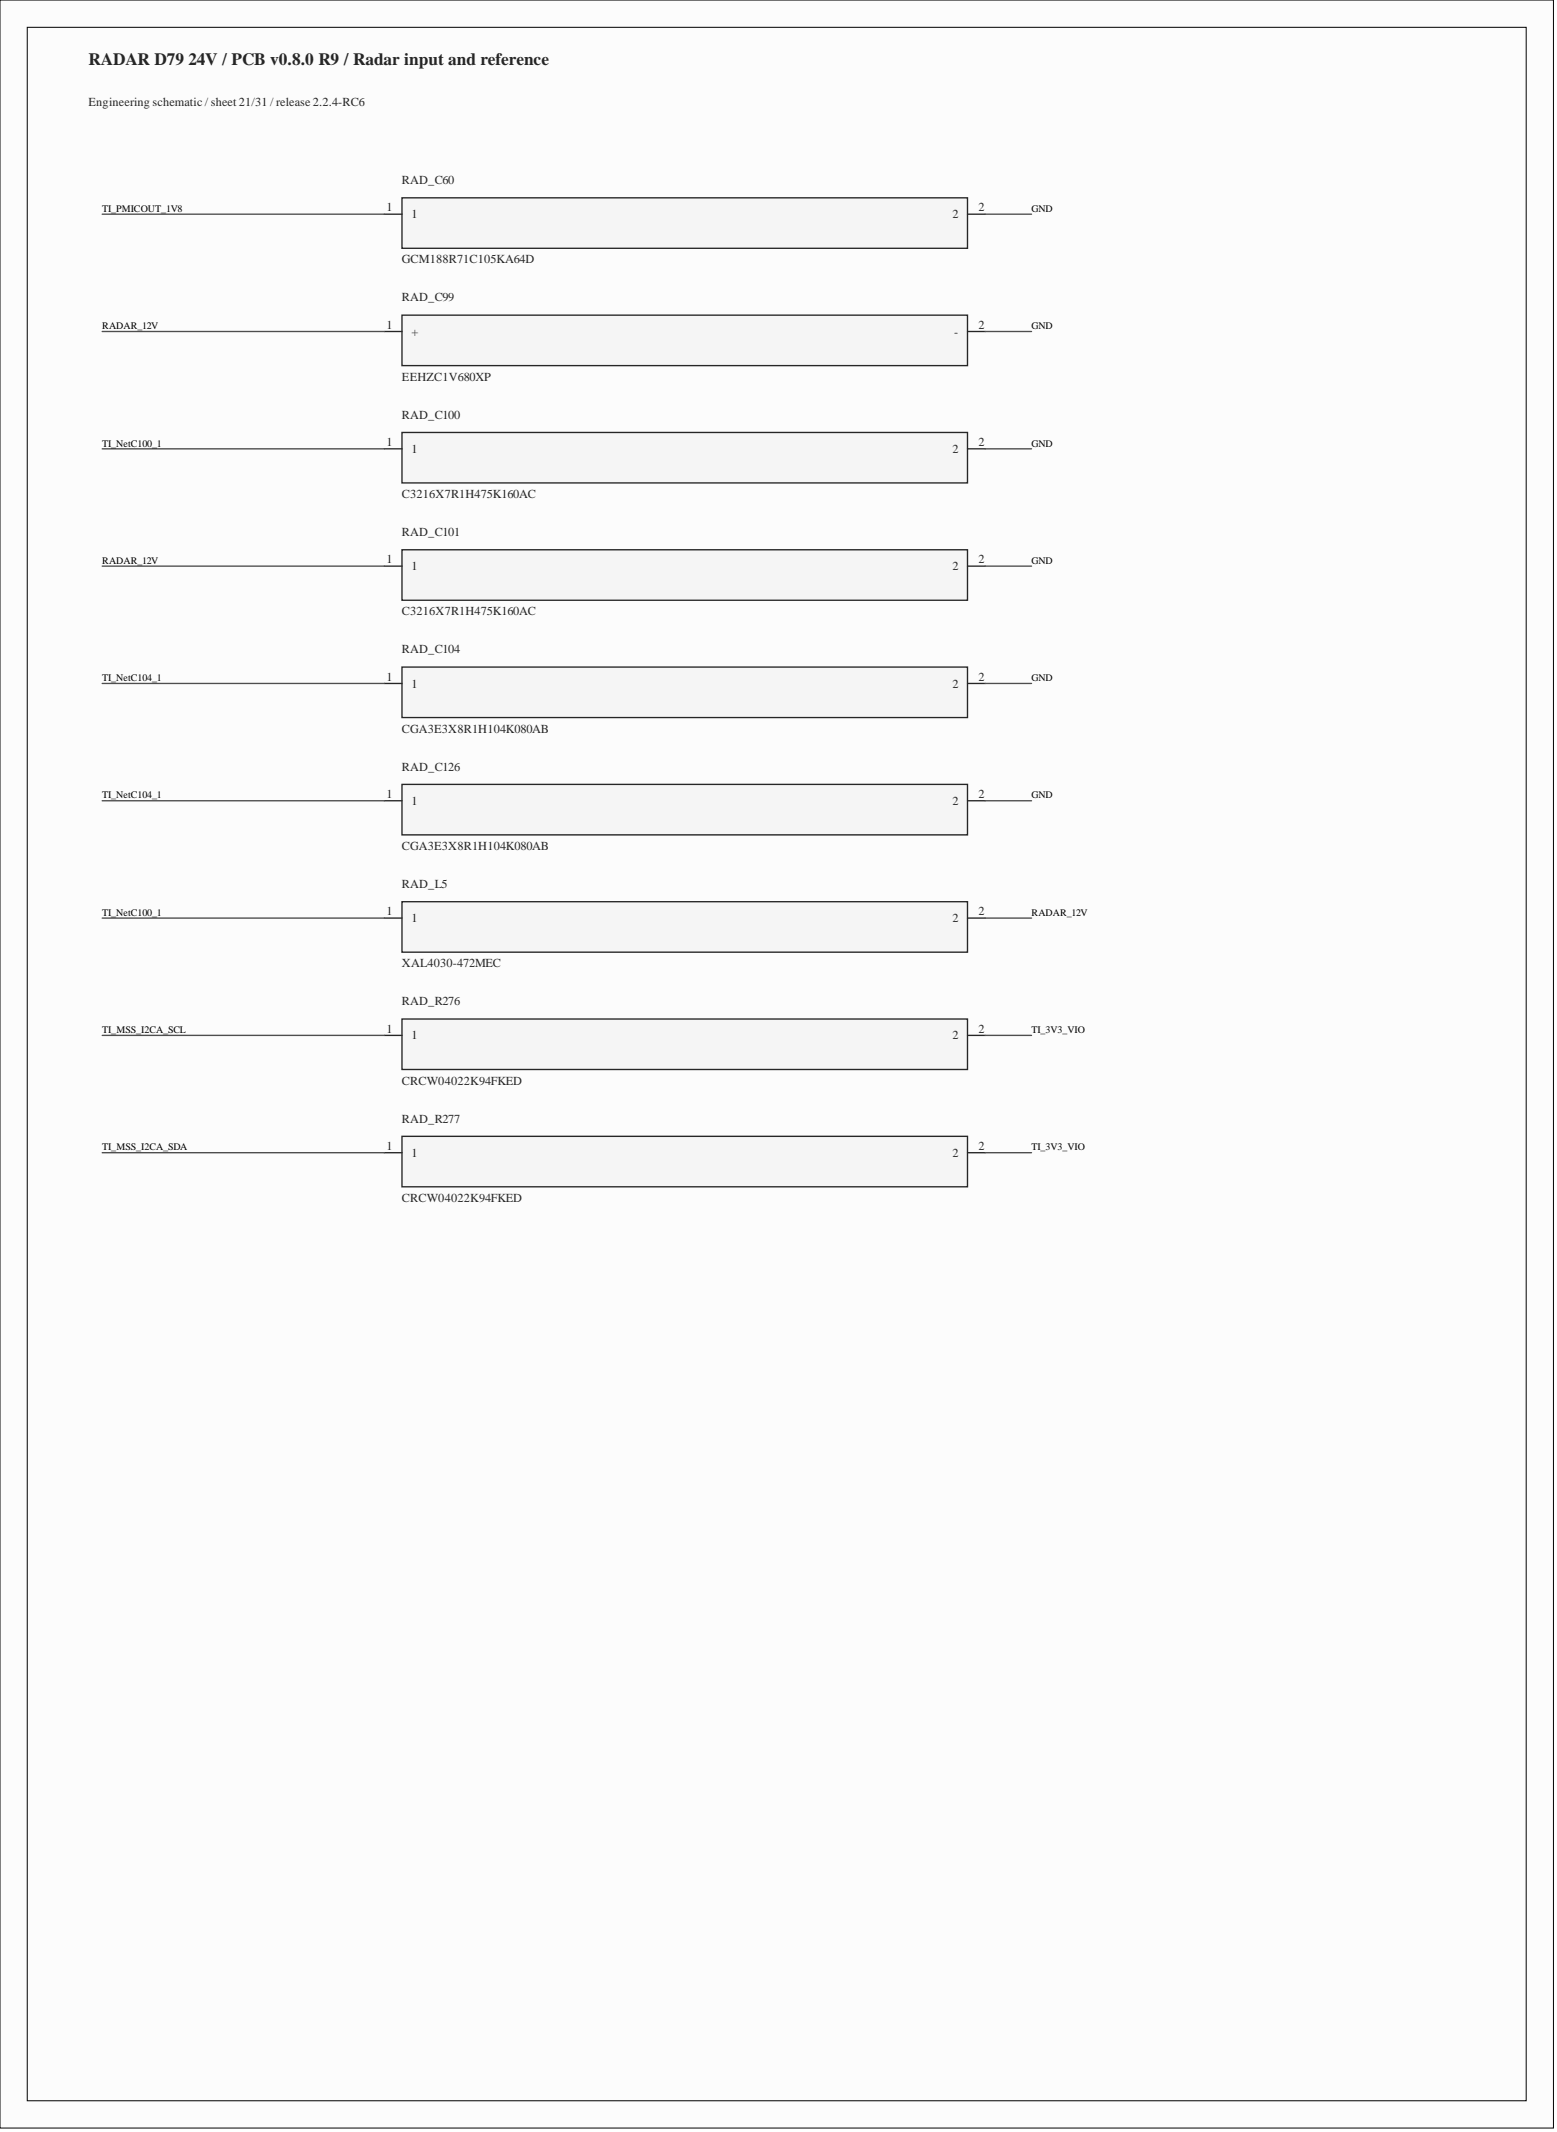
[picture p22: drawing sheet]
<svg xmlns="http://www.w3.org/2000/svg" width="289mm" height="396mm" viewBox="0 0 289 396" stroke-linecap="round" stroke-linejoin="round" font-family="sans-serif">
<defs><g id="words">
<text font-size="3.2" fill="#262626" x="16.5" y="12">RADAR D79 24V / PCB v0.8.0 R9 / Radar input and reference</text>
<g font-size="2.3" fill="#262626">
<text x="16.5" y="19.8">Engineering schematic / sheet 21/31 / release 2.2.4-RC6</text>
<text x="74.7" y="34.2">RAD_C60</text>
<text x="74.7" y="48.9">GCM188R71C105KA64D</text>
<text x="74.7" y="56">RAD_C99</text>
<text x="74.7" y="70.7">EEHZC1V680XP</text>
<text x="74.7" y="77.8">RAD_C100</text>
<text x="74.7" y="92.5">C3216X7R1H475K160AC</text>
<text x="74.7" y="99.6">RAD_C101</text>
<text x="74.7" y="114.3">C3216X7R1H475K160AC</text>
<text x="74.7" y="121.4">RAD_C104</text>
<text x="74.7" y="136.1">CGA3E3X8R1H104K080AB</text>
<text x="74.7" y="143.2">RAD_C126</text>
<text x="74.7" y="157.9">CGA3E3X8R1H104K080AB</text>
<text x="74.7" y="165">RAD_L5</text>
<text x="74.7" y="179.7">XAL4030-472MEC</text>
<text x="74.7" y="186.8">RAD_R276</text>
<text x="74.7" y="201.5">CRCW04022K94FKED</text>
<text x="74.7" y="208.6">RAD_R277</text>
<text x="74.7" y="223.3">CRCW04022K94FKED</text>
</g>
<g font-size="2.3" fill="#282828">
<text x="71.8" y="39.3">1</text>
<text x="76.5" y="40.6">1</text>
<text x="177" y="40.6">2</text>
<text x="181.8" y="39.3">2</text>
<text x="71.8" y="61.1">1</text>
<text x="76.5" y="62.4">+</text>
<text x="177.3" y="62.4">-</text>
<text x="181.8" y="61.1">2</text>
<text x="71.8" y="82.9">1</text>
<text x="181.8" y="82.9">2</text>
<text x="76.5" y="84.2">1</text>
<text x="177" y="84.2">2</text>
<text x="71.8" y="104.7">1</text>
<text x="76.5" y="106">1</text>
<text x="177" y="106">2</text>
<text x="181.8" y="104.7">2</text>
<text x="71.8" y="126.5">1</text>
<text x="76.5" y="127.8">1</text>
<text x="177" y="127.8">2</text>
<text x="181.8" y="126.5">2</text>
<text x="71.8" y="148.3">1</text>
<text x="76.5" y="149.6">1</text>
<text x="177" y="149.6">2</text>
<text x="181.8" y="148.3">2</text>
<text x="71.8" y="170.1">1</text>
<text x="76.5" y="171.4">1</text>
<text x="177" y="171.4">2</text>
<text x="181.8" y="170.1">2</text>
<text x="71.8" y="191.9">1</text>
<text x="181.8" y="191.9">2</text>
<text x="76.5" y="193.2">1</text>
<text x="177" y="193.2">2</text>
<text x="71.8" y="213.7">1</text>
<text x="76.5" y="215">1</text>
<text x="177" y="215">2</text>
<text x="181.8" y="213.7">2</text>
</g>
<g font-size="1.9">
<text x="19" y="39.4">TI_PMICOUT_1V8</text>
<text x="191.7" y="39.4">GND</text>
<text x="19" y="61.2">RADAR_12V</text>
<text x="191.7" y="61.2">GND</text>
<text x="19" y="83">TI_NetC100_1</text>
<text x="191.7" y="83">GND</text>
<text x="19" y="104.8">RADAR_12V</text>
<text x="191.7" y="104.8">GND</text>
<text x="19" y="126.6">TI_NetC104_1</text>
<text x="191.7" y="126.6">GND</text>
<text x="19" y="148.4">TI_NetC104_1</text>
<text x="191.7" y="148.4">GND</text>
<text x="19" y="170.2">TI_NetC100_1</text>
<text x="191.7" y="170.2">RADAR_12V</text>
<text x="19" y="192">TI_MSS_I2CA_SCL</text>
<text x="191.7" y="192">TI_3V3_VIO</text>
<text x="19" y="213.8">TI_MSS_I2CA_SDA</text>
<text x="191.7" y="213.8">TI_3V3_VIO</text>
</g>
</g></defs>
<path d="M0 0h288.6v395.4h-288.6z" fill-rule="evenodd" fill="#fcfcfc"/>
<path d="M0 0h288.6v395.4h-288.6z" fill="none" stroke="#000" stroke-width=".19"/>
<path d="M5.1 5.1h278.5v385.3h-278.5z" fill-rule="evenodd" fill="#fcfcfc"/>
<path d="M5.1 5.1h278.5v385.3h-278.5z" fill="none" stroke="#000" stroke-width=".19"/>
<path d="M74.7 36.8h105.1v9.3h-105.1z" fill-rule="evenodd" fill="#f5f5f5"/>
<path d="M74.7 36.8h105.1v9.3h-105.1z" fill="none" stroke="#262626" stroke-width=".25"/>
<path d="M71.4 39.8h3.3M179.8 39.8h3.2" fill="none" stroke="#282828" stroke-width=".25"/>
<path d="M19 39.8h52.4M183 39.8h8.7" fill="none" stroke="#4c4c4c" stroke-width=".25"/>
<path d="M74.7 58.6h105.1v9.3h-105.1z" fill-rule="evenodd" fill="#f5f5f5"/>
<path d="M74.7 58.6h105.1v9.3h-105.1z" fill="none" stroke="#262626" stroke-width=".25"/>
<path d="M71.4 61.6h3.3M179.8 61.6h3.2" fill="none" stroke="#282828" stroke-width=".25"/>
<path d="M19 61.6h52.4M183 61.6h8.7" fill="none" stroke="#4c4c4c" stroke-width=".25"/>
<path d="M74.7 80.4h105.1v9.3h-105.1z" fill-rule="evenodd" fill="#f5f5f5"/>
<path d="M74.7 80.4h105.1v9.3h-105.1z" fill="none" stroke="#262626" stroke-width=".25"/>
<path d="M71.4 83.4h3.3M179.8 83.4h3.2" fill="none" stroke="#282828" stroke-width=".25"/>
<path d="M19 83.4h52.4M183 83.4h8.7" fill="none" stroke="#4c4c4c" stroke-width=".25"/>
<path d="M74.7 102.2h105.1v9.3h-105.1z" fill-rule="evenodd" fill="#f5f5f5"/>
<path d="M74.7 102.2h105.1v9.3h-105.1z" fill="none" stroke="#262626" stroke-width=".25"/>
<path d="M71.4 105.2h3.3M179.8 105.2h3.2" fill="none" stroke="#282828" stroke-width=".25"/>
<path d="M19 105.2h52.4M183 105.2h8.7" fill="none" stroke="#4c4c4c" stroke-width=".25"/>
<path d="M74.7 124h105.1v9.3h-105.1z" fill-rule="evenodd" fill="#f5f5f5"/>
<path d="M74.7 124h105.1v9.3h-105.1z" fill="none" stroke="#262626" stroke-width=".25"/>
<path d="M71.4 127h3.3M179.8 127h3.2" fill="none" stroke="#282828" stroke-width=".25"/>
<path d="M19 127h52.4M183 127h8.7" fill="none" stroke="#4c4c4c" stroke-width=".25"/>
<path d="M74.7 145.8h105.1v9.3h-105.1z" fill-rule="evenodd" fill="#f5f5f5"/>
<path d="M74.7 145.8h105.1v9.3h-105.1z" fill="none" stroke="#262626" stroke-width=".25"/>
<path d="M71.4 148.8h3.3M179.8 148.8h3.2" fill="none" stroke="#282828" stroke-width=".25"/>
<path d="M19 148.8h52.4M183 148.8h8.7" fill="none" stroke="#4c4c4c" stroke-width=".25"/>
<path d="M74.7 167.6h105.1v9.3h-105.1z" fill-rule="evenodd" fill="#f5f5f5"/>
<path d="M74.7 167.6h105.1v9.3h-105.1z" fill="none" stroke="#262626" stroke-width=".25"/>
<path d="M71.4 170.6h3.3M179.8 170.6h3.2" fill="none" stroke="#282828" stroke-width=".25"/>
<path d="M19 170.6h52.4M183 170.6h8.7" fill="none" stroke="#4c4c4c" stroke-width=".25"/>
<path d="M74.7 189.4h105.1v9.3h-105.1z" fill-rule="evenodd" fill="#f5f5f5"/>
<path d="M74.7 189.4h105.1v9.3h-105.1z" fill="none" stroke="#262626" stroke-width=".25"/>
<path d="M71.4 192.4h3.3M179.8 192.4h3.2" fill="none" stroke="#282828" stroke-width=".25"/>
<path d="M19 192.4h52.4M183 192.4h8.7" fill="none" stroke="#4c4c4c" stroke-width=".25"/>
<path d="M74.7 211.2h105.1v9.3h-105.1z" fill-rule="evenodd" fill="#f5f5f5"/>
<path d="M74.7 211.2h105.1v9.3h-105.1z" fill="none" stroke="#262626" stroke-width=".25"/>
<path d="M71.4 214.2h3.3M179.8 214.2h3.2" fill="none" stroke="#282828" stroke-width=".25"/>
<path d="M19 214.2h52.4M183 214.2h8.7" fill="none" stroke="#4c4c4c" stroke-width=".25"/>
<use href="#words"/>
</svg>
